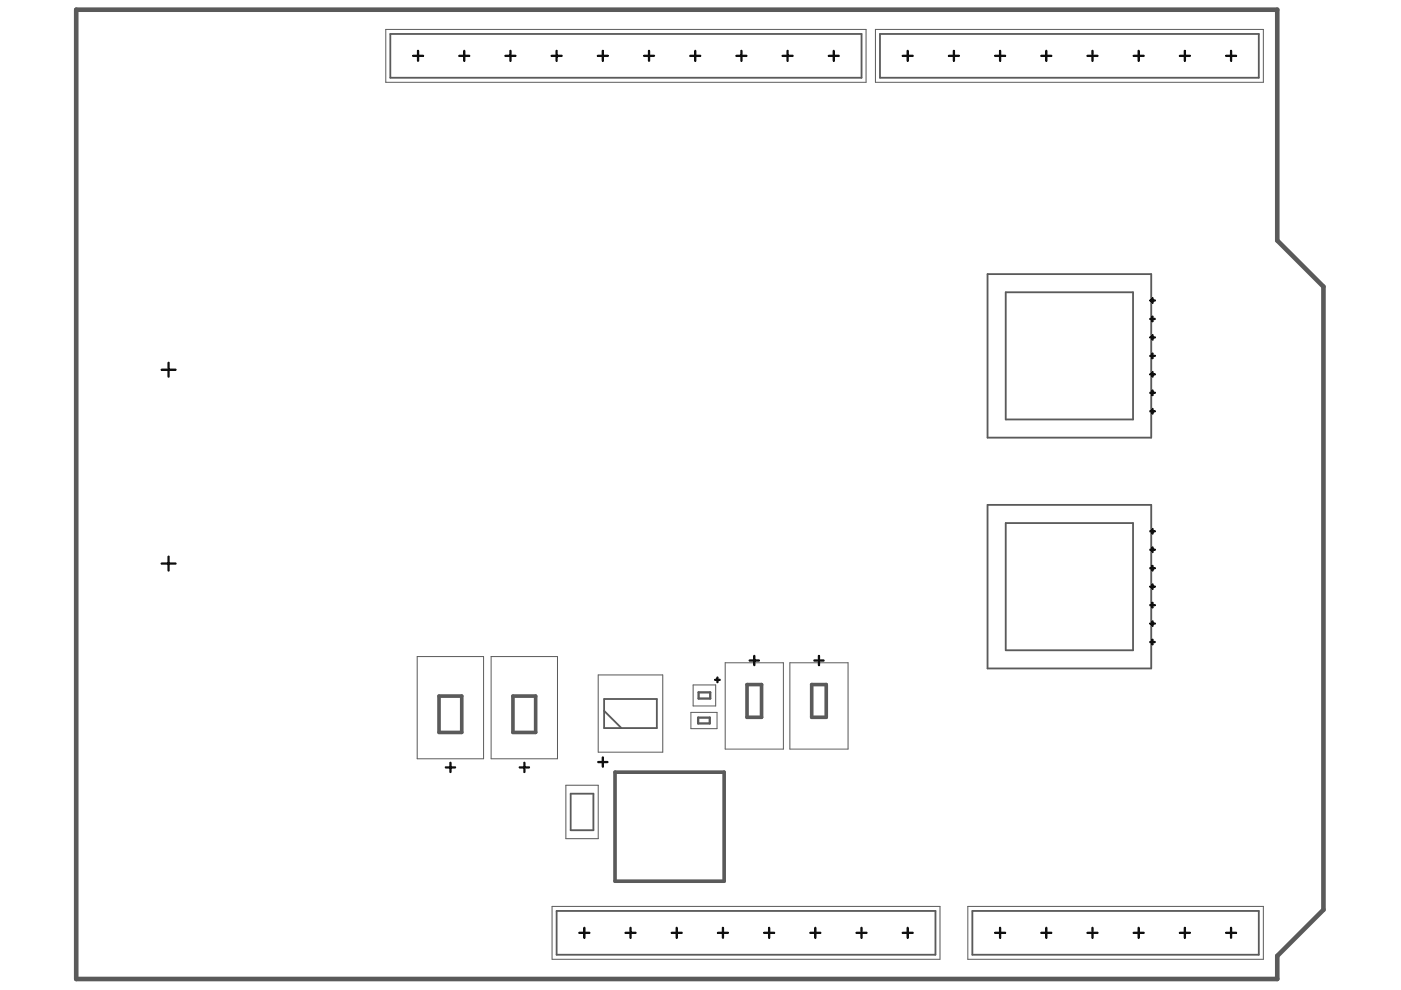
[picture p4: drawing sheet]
<svg xmlns="http://www.w3.org/2000/svg" width="297mm" height="210mm" viewBox="0 0 297 210" stroke-linecap="round" stroke-linejoin="round" font-family="sans-serif">
<path d="M81.8 6.2h101.8v11.2h-101.8zM185.6 6.2h82.3v11.2h-82.3zM88.5 139.2h14v21.7h-14zM104.1 139.2h14.1v21.7h-14.1zM126.8 143.1h13.7v16.4h-13.7zM146.5 151h5.5v3.5h-5.5zM147 145.2h4.7v4.5h-4.7zM153.8 140.5h12.3v18.3h-12.3zM167.5 140.5h12.3v18.3h-12.3zM120 166.5h6.8v11.3h-6.8zM117.1 192.2h82.2v11.2h-82.2zM205.2 192.2h62.7v11.2h-62.7z" fill="none" stroke="#5a5a5a" stroke-width=".21"/>
<path d="M82.8 7.2h99.9v9.3h-99.9zM186.6 7.2h80.3v9.3h-80.3zM209.4 58.1h34.7v34.7h-34.7zM213.2 62h27v26.9h-27zM209.4 107h34.7v34.7h-34.7zM213.2 110.9h27v27h-27zM128.1 150.7l3.6 3.7M128.1 148.2h11.2v6.2h-11.2zM121 168.3h4.8v7.7h-4.8zM118 193.1h80.3v9.3h-80.3zM206.2 193.1h60.7v9.3h-60.7z" fill="none" stroke="#5a5a5a" stroke-width=".39"/>
<path d="M93.1 147.6h4.8v7.7h-4.8zM108.8 147.6h4.8v7.7h-4.8zM158.4 145.1h3.1v7h-3.1zM172.1 145.1h3.1v7h-3.1zM130.4 163.7h23.1v23.1h-23.1z" fill="none" stroke="#5a5a5a" stroke-width=".77"/>
<path d="M148 152.2h2.5v1.2h-2.5zM148.1 146.8h2.5v1.3h-2.5z" fill="none" stroke="#5a5a5a" stroke-width=".49"/>
<path d="M16.2 2.1h254.6v48.9l9.8 9.8v132.1l-9.8 9.8v4.9h-254.6z" fill="none" stroke="#5a5a5a" stroke-width=".98"/>
<g fill="none" stroke="#000" stroke-width=".49">
<path d="M87.6 11.8h2.1M88.6 10.8v2.1M97.4 11.8h2.1M98.4 10.8v2.1M107.2 11.8h2.1M108.2 10.8v2.1M117 11.8h2.1M118 10.8v2.1M126.8 11.8h2.1M127.8 10.8v2.1M136.5 11.8h2.2M137.6 10.8v2.1"/>
<path d="M146.3 11.8h2.2M147.4 10.8v2.1M156.1 11.8h2.2M157.2 10.8v2.1M165.9 11.8h2.1M167 10.8v2.1M175.7 11.8h2.1M176.8 10.8v2.1M191.4 11.8h2.1M192.5 10.8v2.1M201.2 11.8h2.1M202.2 10.8v2.1"/>
<path d="M211 11.8h2.1M212 10.8v2.1M220.8 11.8h2.1M221.8 10.8v2.1M230.6 11.8h2.1M231.6 10.8v2.1M240.4 11.8h2.1M241.4 10.8v2.1M250.2 11.8h2.1M251.2 10.8v2.1M259.9 11.8h2.2M261 10.8v2.1"/>
<path d="M34.3 78.4h2.9M35.7 76.9v3M243.9 63.7h1M243.9 75.5h1M243.9 79.4h1M243.9 71.5h1M243.9 67.6h1M244.4 63.2v1M244.4 67.1v1M244.4 71.1v.9M244.4 75v.9M244.4 78.9v1"/>
<path d="M243.9 83.3h1M243.9 87.2h1M244.4 82.8v1M244.4 86.7v1M34.3 119.5h2.9M35.7 118v3M243.9 112.6h1M243.9 116.6h1M244.4 112.2v.9M244.4 116.1v.9M244.4 120v1M159.9 139.1v1.9"/>
<path d="M173.6 139.1v1.9M243.9 120.5h1M243.9 136.1h1M243.9 132.2h1M243.9 128.3h1M243.9 124.4h1M244.4 123.9v1M244.4 127.8v1M244.4 131.7v1M244.4 135.6v1M151.6 144.1h1M152.1 143.7v.9"/>
<path d="M158.9 140h2M172.7 140h1.9M94.5 162.7h2M95.5 161.7v2M110.2 162.7h2M111.2 161.7v2M126.8 161.6h2M127.8 160.6v2M122.8 197.8h2.2M123.9 196.7v2.1M132.6 197.8h2.1M133.7 196.7v2.1"/>
<path d="M142.4 197.8h2.1M143.5 196.7v2.1M152.2 197.8h2.1M153.3 196.7v2.1M162 197.8h2.1M163.1 196.7v2.1M171.8 197.8h2.1M172.9 196.7v2.1M181.6 197.8h2.1M182.7 196.7v2.1M191.4 197.8h2.1M192.5 196.7v2.1"/>
<path d="M211 197.8h2.1M212 196.7v2.1M220.8 197.8h2.1M221.8 196.7v2.1M230.6 197.8h2.1M231.6 196.7v2.1M240.4 197.8h2.1M241.4 196.7v2.1M250.2 197.8h2.1M251.2 196.7v2.1M259.9 197.8h2.2M261 196.7v2.1"/>
</g>
</svg>
